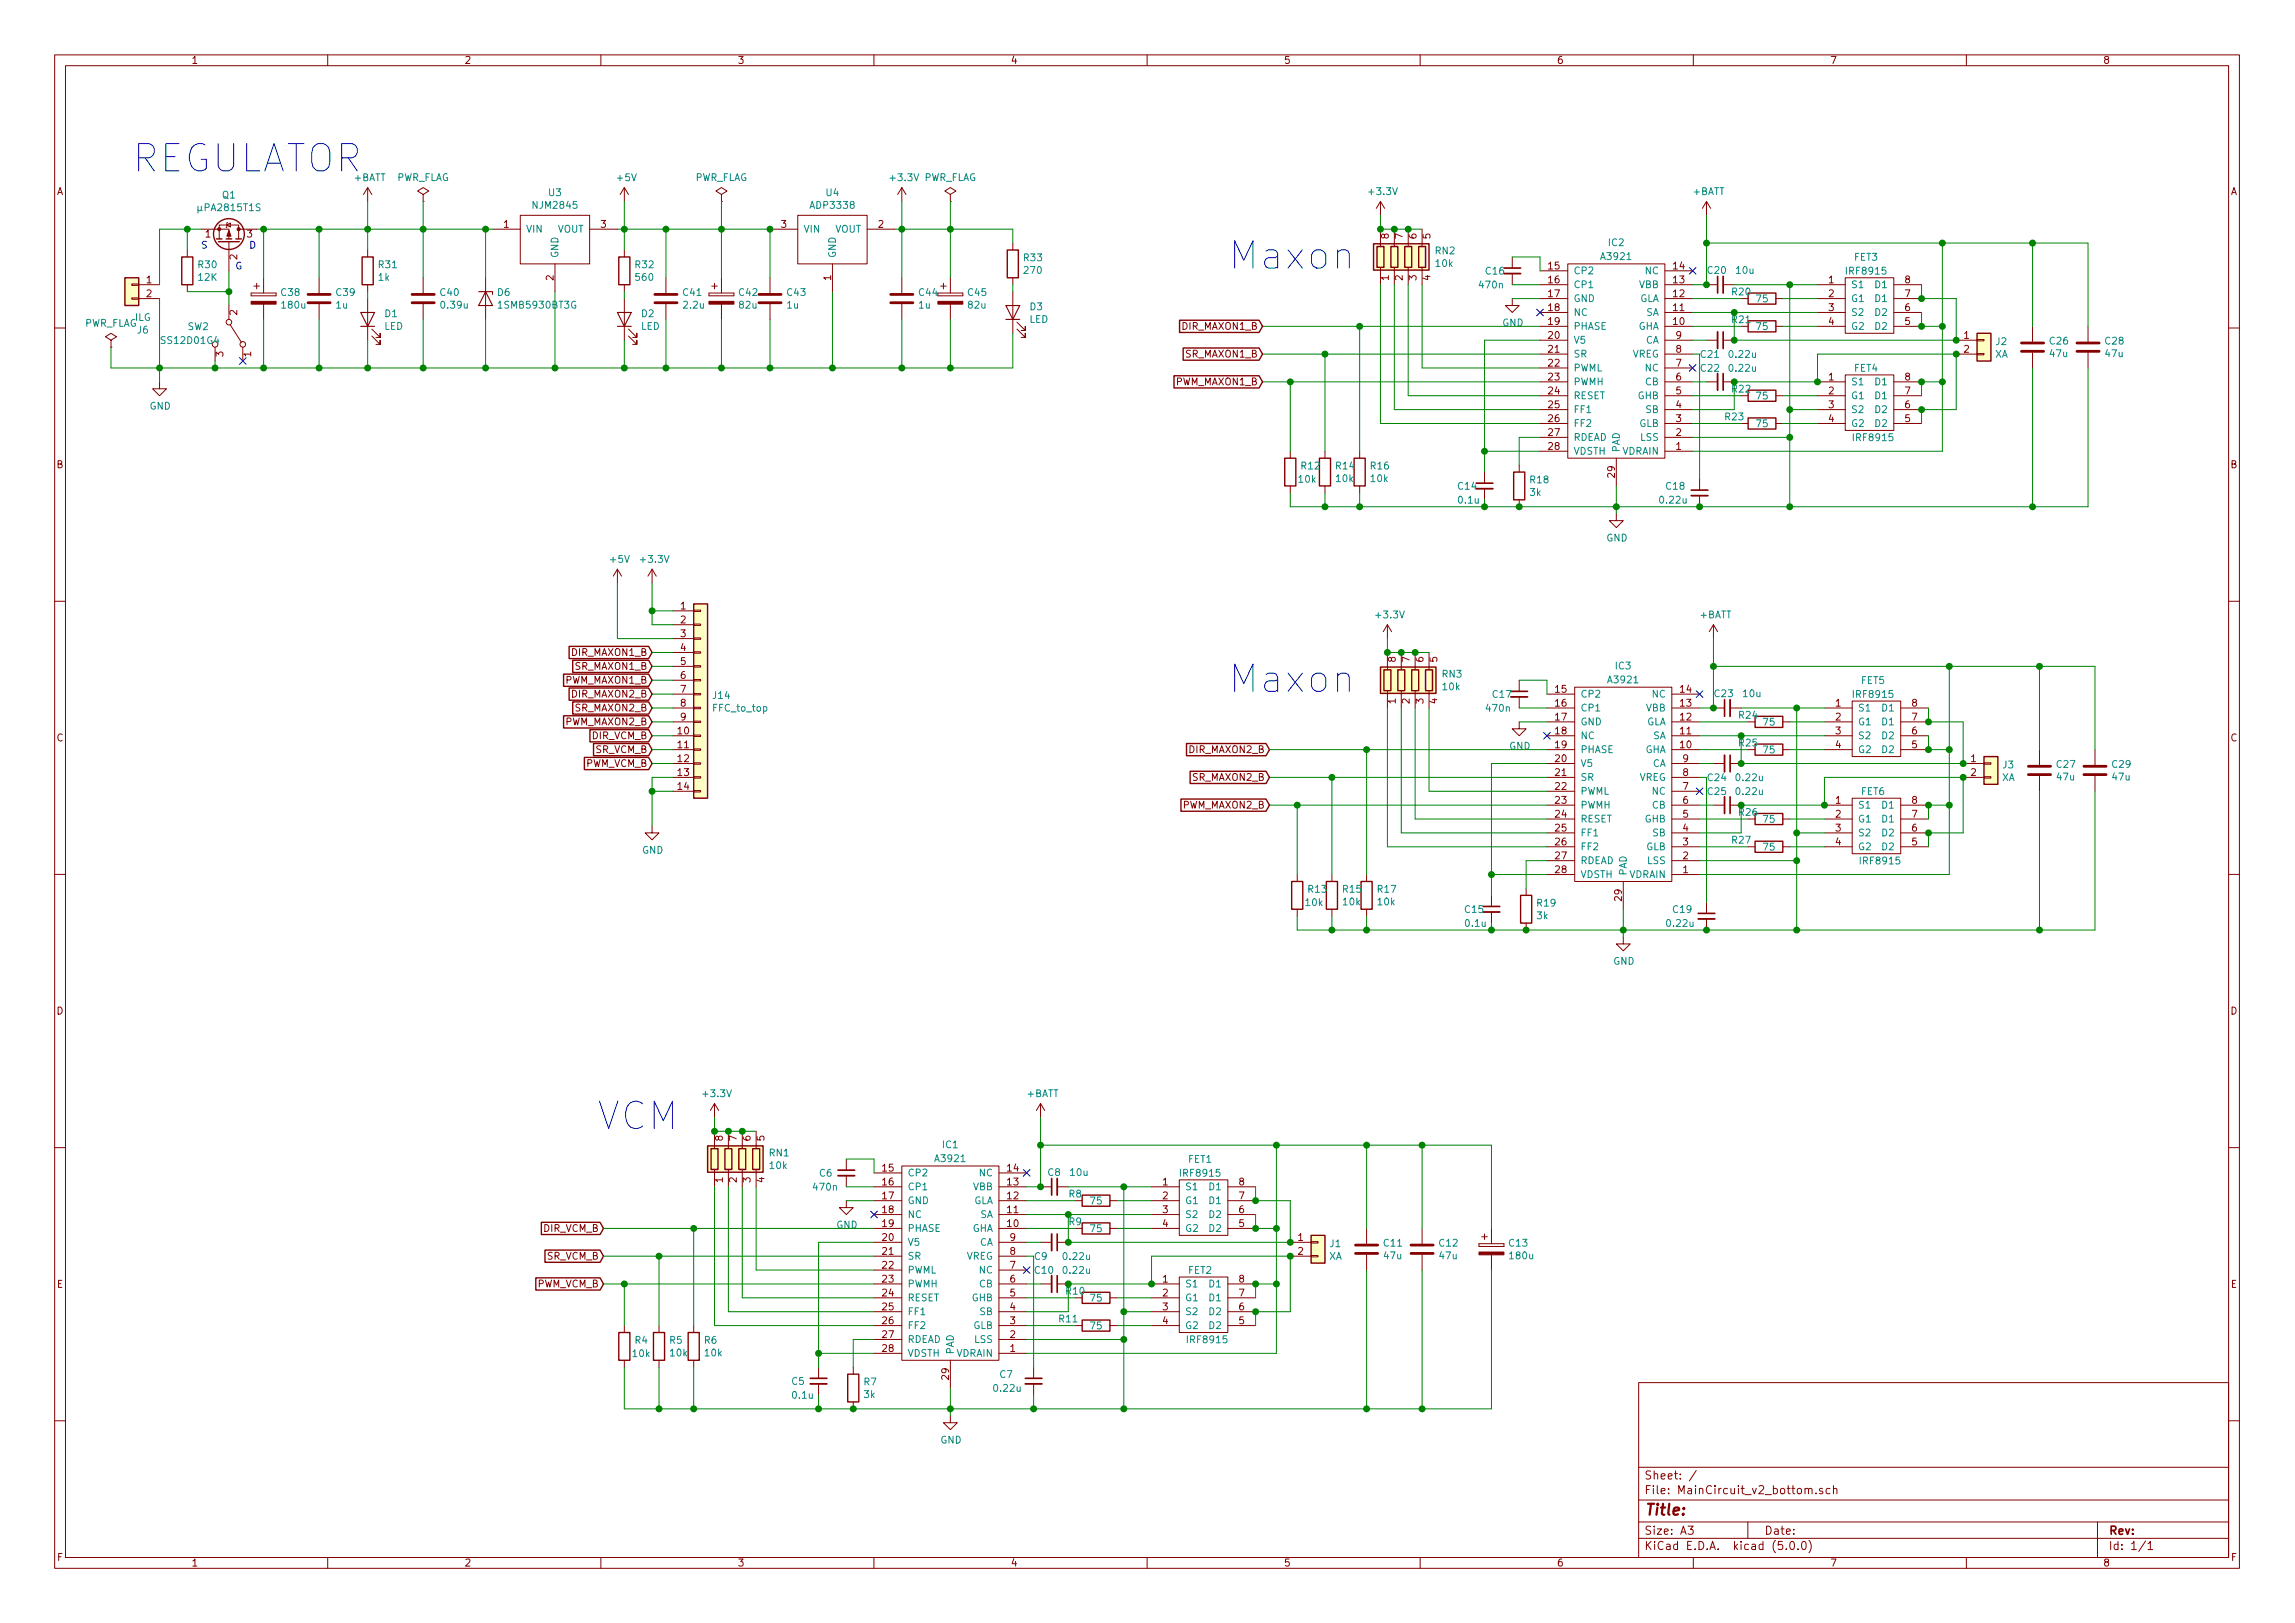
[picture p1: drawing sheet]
<svg xmlns="http://www.w3.org/2000/svg" width="420mm" height="297mm" viewBox="0 0 420 297" stroke-linecap="round" stroke-linejoin="round" font-family="sans-serif">
<defs><g id="words">
<g font-size="7" fill="#0000c2">
<text x="24.1" y="31.5">REGULATOR</text>
<text x="224.8" y="49.3">Maxon</text>
<text x="224.8" y="126.8">Maxon</text>
<text x="109.2" y="206.8">VCM</text>
</g>
<text font-size="2.8" fill="#840000" x="301" y="277.3">Title:</text>
<g font-size="2.1" fill="#840000">
<text x="301" y="273.5">File: MainCircuit_v2_bottom.sch</text>
<text x="301" y="270.8">Sheet: /</text>
<text x="301" y="280.9">Size: A3</text>
<text x="323" y="280.9">Date:</text>
<text x="386" y="280.9">Rev:</text>
<text x="301" y="283.7">KiCad E.D.A. kicad (5.0.0)</text>
<text x="386" y="283.7">Id: 1/1</text>
</g>
<g font-size="1.8" fill="#840000">
<text x="35" y="11.7">1</text>
<text x="85" y="11.7">2</text>
<text x="135" y="11.7">3</text>
<text x="185" y="11.7">4</text>
<text x="235" y="11.7">5</text>
<text x="285" y="11.7">6</text>
<text x="335" y="11.7">7</text>
<text x="385" y="11.7">8</text>
<text x="10.4" y="35.7">A</text>
<text x="408.4" y="35.7">A</text>
<text x="92.2" y="41.7">1</text>
<text x="110" y="41.7">3</text>
<text x="143" y="41.7">3</text>
<text x="160.8" y="41.7">2</text>
<text x="37.6" y="43.5">1</text>
<text x="43.4" y="47.5" transform="rotate(-90 43.4 47.5)">2</text>
<text x="45.2" y="43.5">3</text>
<text x="254.3" y="43.7" transform="rotate(-90 254.3 43.7)">8</text>
<text x="256.8" y="43.7" transform="rotate(-90 256.8 43.7)">7</text>
<text x="259.3" y="43.7" transform="rotate(-90 259.3 43.7)">6</text>
<text x="261.9" y="43.7" transform="rotate(-90 261.9 43.7)">5</text>
<text x="26.8" y="51.9">1</text>
<text x="101.3" y="51.3" transform="rotate(-90 101.3 51.3)">2</text>
<text x="152.1" y="51.3" transform="rotate(-90 152.1 51.3)">1</text>
<text x="254.3" y="51.3" transform="rotate(-90 254.3 51.3)">1</text>
<text x="256.8" y="51.3" transform="rotate(-90 256.8 51.3)">2</text>
<text x="259.3" y="51.3" transform="rotate(-90 259.3 51.3)">3</text>
<text x="261.9" y="51.3" transform="rotate(-90 261.9 51.3)">4</text>
<text x="283.5" y="49.3">15</text>
<text x="283.5" y="51.9">16</text>
<text x="306.4" y="51.9">13</text>
<text x="306.4" y="49.3">14</text>
<text x="334.8" y="51.9">1</text>
<text x="348.8" y="51.9">8</text>
<text x="26.8" y="54.4">2</text>
<text x="43.4" y="57.7" transform="rotate(-90 43.4 57.7)">2</text>
<text x="168.3" y="54.2">C44</text>
<text x="283.5" y="54.4">17</text>
<text x="283.5" y="56.9">18</text>
<text x="283.5" y="59.5">19</text>
<text x="306.4" y="59.5">10</text>
<text x="306.4" y="56.9">11</text>
<text x="306.4" y="54.4">12</text>
<text x="334.8" y="54.4">2</text>
<text x="334.8" y="56.9">3</text>
<text x="334.8" y="59.5">4</text>
<text x="348.8" y="59.5">5</text>
<text x="348.8" y="56.9">6</text>
<text x="348.8" y="54.4">7</text>
<text x="40.9" y="65.3" transform="rotate(-90 40.9 65.3)">3</text>
<text x="46" y="65.3" transform="rotate(-90 46 65.3)">1</text>
<text x="216.5" y="60.4">DIR_MAXON1_B</text>
<text x="217.1" y="65.4">SR_MAXON1_B</text>
<text x="283.5" y="62">20</text>
<text x="283.5" y="64.6">21</text>
<text x="306.9" y="64.6">8</text>
<text x="306.9" y="62">9</text>
<text x="359.6" y="62">1</text>
<text x="359.6" y="64.6">2</text>
<text x="215.2" y="70.5">PWM_MAXON1_B</text>
<text x="283.5" y="67.1">22</text>
<text x="283.5" y="69.6">23</text>
<text x="306.9" y="69.6">6</text>
<text x="306.9" y="67.1">7</text>
<text x="334.8" y="69.6">1</text>
<text x="348.8" y="69.6">8</text>
<text x="283.5" y="72.2">24</text>
<text x="283.5" y="74.7">25</text>
<text x="283.5" y="77.3">26</text>
<text x="306.9" y="77.3">3</text>
<text x="306.9" y="74.7">4</text>
<text x="306.9" y="72.2">5</text>
<text x="334.8" y="72.2">2</text>
<text x="334.8" y="74.7">3</text>
<text x="334.8" y="77.3">4</text>
<text x="348.8" y="77.3">5</text>
<text x="348.8" y="74.7">6</text>
<text x="348.8" y="72.2">7</text>
<text x="283.5" y="79.8">27</text>
<text x="283.5" y="82.3">28</text>
<text x="306.9" y="82.3">1</text>
<text x="306.9" y="79.8">2</text>
<text x="10.4" y="85.7">B</text>
<text x="295.7" y="87.4" transform="rotate(-90 295.7 87.4)">29</text>
<text x="408.4" y="85.7">B</text>
<text x="124.6" y="111.5">1</text>
<text x="124.6" y="114.1">2</text>
<text x="124.6" y="116.6">3</text>
<text x="124.6" y="119.2">4</text>
<text x="103.5" y="125.1">PWM_MAXON1_B</text>
<text x="104.7" y="120.1">DIR_MAXON1_B</text>
<text x="105.3" y="122.6">SR_MAXON1_B</text>
<text x="124.6" y="121.7">5</text>
<text x="124.6" y="124.2">6</text>
<text x="255.5" y="121.2" transform="rotate(-90 255.5 121.2)">8</text>
<text x="258.1" y="121.2" transform="rotate(-90 258.1 121.2)">7</text>
<text x="260.6" y="121.2" transform="rotate(-90 260.6 121.2)">6</text>
<text x="263.1" y="121.2" transform="rotate(-90 263.1 121.2)">5</text>
<text x="104.7" y="127.7">DIR_MAXON2_B</text>
<text x="105.3" y="130.2">SR_MAXON2_B</text>
<text x="124.6" y="126.8">7</text>
<text x="124.6" y="129.3">8</text>
<text x="124.6" y="131.9">9</text>
<text x="255.5" y="128.8" transform="rotate(-90 255.5 128.8)">1</text>
<text x="258.1" y="128.8" transform="rotate(-90 258.1 128.8)">2</text>
<text x="260.6" y="128.8" transform="rotate(-90 260.6 128.8)">3</text>
<text x="263.1" y="128.8" transform="rotate(-90 263.1 128.8)">4</text>
<text x="284.8" y="126.8">15</text>
<text x="284.8" y="129.3">16</text>
<text x="284.8" y="131.9">17</text>
<text x="307.6" y="131.9">12</text>
<text x="307.6" y="129.3">13</text>
<text x="307.6" y="126.8">14</text>
<text x="336.1" y="129.3">1</text>
<text x="336.1" y="131.9">2</text>
<text x="350" y="131.9">7</text>
<text x="350" y="129.3">8</text>
<text x="10.4" y="135.7">C</text>
<text x="103.5" y="132.8">PWM_MAXON2_B</text>
<text x="108.4" y="135.3">DIR_VCM_B</text>
<text x="109" y="137.8">SR_VCM_B</text>
<text x="124.1" y="134.4">10</text>
<text x="124.1" y="136.9">11</text>
<text x="217.8" y="137.8">DIR_MAXON2_B</text>
<text x="284.8" y="134.4">18</text>
<text x="284.8" y="136.9">19</text>
<text x="307.6" y="136.9">10</text>
<text x="307.6" y="134.4">11</text>
<text x="336.1" y="134.4">3</text>
<text x="336.1" y="136.9">4</text>
<text x="350" y="136.9">5</text>
<text x="350" y="134.4">6</text>
<text x="408.4" y="135.7">C</text>
<text x="107.1" y="140.4">PWM_VCM_B</text>
<text x="124.1" y="139.5">12</text>
<text x="124.1" y="142">13</text>
<text x="218.4" y="142.9">SR_MAXON2_B</text>
<text x="284.8" y="139.5">20</text>
<text x="284.8" y="142">21</text>
<text x="308.1" y="142">8</text>
<text x="308.1" y="139.5">9</text>
<text x="360.8" y="139.5">1</text>
<text x="360.8" y="142">2</text>
<text x="124.1" y="144.6">14</text>
<text x="216.5" y="148">PWM_MAXON2_B</text>
<text x="284.8" y="144.6">22</text>
<text x="284.8" y="147.1">23</text>
<text x="284.8" y="149.6">24</text>
<text x="308.1" y="149.6">5</text>
<text x="308.1" y="147.1">6</text>
<text x="308.1" y="144.6">7</text>
<text x="336.1" y="147.1">1</text>
<text x="336.1" y="149.6">2</text>
<text x="350" y="149.6">7</text>
<text x="350" y="147.1">8</text>
<text x="284.8" y="152.2">25</text>
<text x="284.8" y="154.7">26</text>
<text x="308.1" y="154.7">3</text>
<text x="308.1" y="152.2">4</text>
<text x="336.1" y="152.2">3</text>
<text x="336.1" y="154.7">4</text>
<text x="350" y="154.7">5</text>
<text x="350" y="152.2">6</text>
<text x="284.8" y="157.3">27</text>
<text x="284.8" y="159.8">28</text>
<text x="308.1" y="159.8">1</text>
<text x="308.1" y="157.3">2</text>
<text x="296.9" y="164.8" transform="rotate(-90 296.9 164.8)">29</text>
<text x="10.4" y="185.7">D</text>
<text x="408.4" y="185.7">D</text>
<text x="132.3" y="208.8" transform="rotate(-90 132.3 208.8)">8</text>
<text x="134.9" y="208.8" transform="rotate(-90 134.9 208.8)">7</text>
<text x="137.4" y="208.8" transform="rotate(-90 137.4 208.8)">6</text>
<text x="140" y="208.8" transform="rotate(-90 140 208.8)">5</text>
<text x="161.6" y="214.4">15</text>
<text x="184.5" y="214.4">14</text>
<text x="132.3" y="216.4" transform="rotate(-90 132.3 216.4)">1</text>
<text x="134.9" y="216.4" transform="rotate(-90 134.9 216.4)">2</text>
<text x="137.4" y="216.4" transform="rotate(-90 137.4 216.4)">3</text>
<text x="140" y="216.4" transform="rotate(-90 140 216.4)">4</text>
<text x="161.6" y="217">16</text>
<text x="161.6" y="219.5">17</text>
<text x="184.5" y="219.5">12</text>
<text x="184.5" y="217">13</text>
<text x="212.9" y="217">1</text>
<text x="212.9" y="219.5">2</text>
<text x="226.8" y="219.5">7</text>
<text x="226.8" y="217">8</text>
<text x="99.5" y="225.5">DIR_VCM_B</text>
<text x="161.6" y="222">18</text>
<text x="161.6" y="224.6">19</text>
<text x="161.6" y="227.1">20</text>
<text x="184.5" y="224.6">10</text>
<text x="184.5" y="222">11</text>
<text x="184.9" y="227.1">9</text>
<text x="212.9" y="222">3</text>
<text x="212.9" y="224.6">4</text>
<text x="226.8" y="224.6">5</text>
<text x="226.8" y="222">6</text>
<text x="237.6" y="227.1">1</text>
<text x="100.1" y="230.5">SR_VCM_B</text>
<text x="161.6" y="229.7">21</text>
<text x="161.6" y="232.2">22</text>
<text x="184.9" y="232.2">7</text>
<text x="184.9" y="229.7">8</text>
<text x="237.6" y="229.7">2</text>
<text x="10.4" y="235.7">E</text>
<text x="98.2" y="235.6">PWM_VCM_B</text>
<text x="161.6" y="234.7">23</text>
<text x="161.6" y="237.3">24</text>
<text x="161.6" y="239.8">25</text>
<text x="184.9" y="239.8">4</text>
<text x="184.9" y="237.3">5</text>
<text x="184.9" y="234.7">6</text>
<text x="212.9" y="234.7">1</text>
<text x="212.9" y="237.3">2</text>
<text x="212.9" y="239.8">3</text>
<text x="226.8" y="239.8">6</text>
<text x="226.8" y="237.3">7</text>
<text x="226.8" y="234.7">8</text>
<text x="408.4" y="235.7">E</text>
<text x="161.6" y="242.4">26</text>
<text x="161.6" y="244.9">27</text>
<text x="184.9" y="244.9">2</text>
<text x="184.9" y="242.4">3</text>
<text x="212.9" y="242.4">4</text>
<text x="226.8" y="242.4">5</text>
<text x="161.6" y="247.4">28</text>
<text x="184.9" y="247.4">1</text>
<text x="173.7" y="252.5" transform="rotate(-90 173.7 252.5)">29</text>
<text x="10.5" y="285.7">F</text>
<text x="35" y="286.7">1</text>
<text x="85" y="286.7">2</text>
<text x="135" y="286.7">3</text>
<text x="185" y="286.7">4</text>
<text x="235" y="286.7">5</text>
<text x="285" y="286.7">6</text>
<text x="335" y="286.7">7</text>
<text x="385" y="286.7">8</text>
<text x="408.5" y="285.7">F</text>
</g>
<g font-size="1.8" fill="#008484">
<text x="64.8" y="33.2">+BATT</text>
<text x="72.5" y="33.1">PWR_FLAG</text>
<text x="100.5" y="35.9">U3</text>
<text x="113.1" y="33.2">+5V</text>
<text x="127.1" y="33.1">PWR_FLAG</text>
<text x="151.3" y="35.9">U4</text>
<text x="163.1" y="33.2">+3.3V PWR_FLAG</text>
<text x="250.8" y="35.7">+3.3V</text>
<text x="309.9" y="35.7">+BATT</text>
<text x="37.1" y="38.6">PA2815T1S</text>
<text x="40.7" y="36.3">Q1</text>
<text x="97.8" y="38.2">NJM2845</text>
<text x="148.6" y="38.2">ADP3338</text>
<text x="96.3" y="42.6">VIN</text>
<text x="102" y="42.6">VOUT</text>
<text x="102.2" y="47.3" transform="rotate(-90 102.2 47.3)">GND</text>
<text x="147.1" y="42.6">VIN</text>
<text x="152.8" y="42.6">VOUT</text>
<text x="153" y="47.3" transform="rotate(-90 153 47.3)">GND</text>
<text x="187.5" y="47.8">R33</text>
<text x="262.8" y="46.5">RN2</text>
<text x="293.3" y="47.6">A3921</text>
<text x="294.5" y="45">IC2</text>
<text x="339.5" y="47.7">FET3</text>
<text x="36.3" y="49.1">R30</text>
<text x="36.3" y="51.4">12K</text>
<text x="69.3" y="51.4">1k</text>
<text x="69.4" y="49.1">R31</text>
<text x="116.4" y="49.1">R32</text>
<text x="116.5" y="51.4">560</text>
<text x="187.6" y="50.1">270</text>
<text x="262.9" y="48.9">10k</text>
<text x="271" y="52.8">470n</text>
<text x="272.1" y="50.3">C16</text>
<text x="288" y="50.2">CP2</text>
<text x="288" y="52.7">CP1</text>
<text x="300.1" y="52.7">VBB</text>
<text x="301.2" y="50.2">NC</text>
<text x="312.7" y="50.1">C20</text>
<text x="317.9" y="50.1">10u</text>
<text x="338.3" y="50.3">IRF8915</text>
<text x="338.8" y="52.7">S1</text>
<text x="343.4" y="52.7">D1</text>
<text x="15.4" y="59.8">PWR_FLAG</text>
<text x="24.7" y="58.7">ILG</text>
<text x="51.5" y="54.2">C38</text>
<text x="51.7" y="56.5">180u</text>
<text x="61.6" y="56.5">1u</text>
<text x="61.6" y="54.2">C39</text>
<text x="70.5" y="58.1">D1</text>
<text x="80.7" y="54.2">C40</text>
<text x="80.9" y="56.5">0.39u</text>
<text x="91.1" y="54.2">D6</text>
<text x="91.5" y="56.5">1SMB5930BT3G</text>
<text x="117.5" y="58.1">D2</text>
<text x="125.1" y="54.2">C41</text>
<text x="125.2" y="56.5">2.2u</text>
<text x="135.4" y="54.2">C42</text>
<text x="135.4" y="56.5">82u</text>
<text x="144.1" y="56.5">1u</text>
<text x="144.2" y="54.2">C43</text>
<text x="168.2" y="56.5">1u</text>
<text x="177.3" y="54.2">C45</text>
<text x="177.3" y="56.5">82u</text>
<text x="188.4" y="59.1">LED</text>
<text x="188.6" y="56.8">D3</text>
<text x="275" y="59.7">GND</text>
<text x="288" y="55.3">GND</text>
<text x="288" y="57.8">NC</text>
<text x="300.1" y="55.3">GLA</text>
<text x="301.3" y="57.8">SA</text>
<text x="317.1" y="54.1">R20</text>
<text x="317.1" y="59.1">R21</text>
<text x="321.6" y="55.3">75</text>
<text x="338.8" y="55.3">G1</text>
<text x="338.8" y="57.8">S2</text>
<text x="343.4" y="57.8">D2</text>
<text x="343.4" y="55.3">D1</text>
<text x="25.2" y="61">J6</text>
<text x="29.8" y="63">SS12D01G4</text>
<text x="34.4" y="60.4">SW2</text>
<text x="70.3" y="60.4">LED</text>
<text x="117.3" y="60.4">LED</text>
<text x="288" y="60.4">PHASE</text>
<text x="288" y="62.9">V5</text>
<text x="288" y="65.4">SR</text>
<text x="298.8" y="65.4">VREG</text>
<text x="299.8" y="60.4">GHA</text>
<text x="301.2" y="62.9">CA</text>
<text x="311.4" y="65.5">C21</text>
<text x="316.7" y="65.5">0.22u</text>
<text x="321.6" y="60.4">75</text>
<text x="338.8" y="60.4">G2</text>
<text x="343.4" y="60.4">D2</text>
<text x="365.2" y="65.5">XA</text>
<text x="365.4" y="63.2">J2</text>
<text x="375.3" y="63.1">C26</text>
<text x="375.4" y="65.4">47u</text>
<text x="385.5" y="63.1">C28</text>
<text x="385.5" y="65.4">47u</text>
<text x="288" y="68">PWML</text>
<text x="288" y="70.5">PWMH</text>
<text x="301.2" y="70.5">CB</text>
<text x="301.2" y="68">NC</text>
<text x="311.4" y="68">C22</text>
<text x="316.7" y="68">0.22u</text>
<text x="317.1" y="71.8">R22</text>
<text x="338.8" y="70.5">S1</text>
<text x="339.5" y="68">FET4</text>
<text x="343.4" y="70.5">D1</text>
<text x="27.4" y="75">GND</text>
<text x="288" y="73.1">RESET</text>
<text x="288" y="75.6">FF1</text>
<text x="299.8" y="73.1">GHB</text>
<text x="301.3" y="75.6">SB</text>
<text x="315.9" y="76.9">R23</text>
<text x="321.6" y="73.1">75</text>
<text x="338.8" y="73.1">G1</text>
<text x="338.8" y="75.6">S2</text>
<text x="343.4" y="75.6">D2</text>
<text x="343.4" y="73.1">D1</text>
<text x="288" y="78.1">FF2</text>
<text x="288" y="80.7">RDEAD</text>
<text x="288" y="83.2">VDSTH</text>
<text x="296.5" y="82.8" transform="rotate(-90 296.5 82.8)">PAD</text>
<text x="297" y="83.2">VDRAIN</text>
<text x="300.1" y="78.1">GLB</text>
<text x="300.4" y="80.7">LSS</text>
<text x="321.6" y="78.2">75</text>
<text x="338.8" y="78.1">G2</text>
<text x="339.5" y="80.7">IRF8915</text>
<text x="343.4" y="78.1">D2</text>
<text x="237.8" y="88.4">10k</text>
<text x="238.3" y="85.9">R12</text>
<text x="244.6" y="85.9">R14</text>
<text x="244.7" y="88.2">10k</text>
<text x="251" y="85.9">R16</text>
<text x="251" y="88.2">10k</text>
<text x="267" y="89.6">C14</text>
<text x="280.2" y="88.5">R18</text>
<text x="305.1" y="89.6">C18</text>
<text x="267.1" y="92.2">0.1u</text>
<text x="280.1" y="90.8">3k</text>
<text x="304" y="92.2">0.22u</text>
<text x="294.1" y="99.1">GND</text>
<text x="111.8" y="103">+5V</text>
<text x="117.4" y="103">+3.3V</text>
<text x="252" y="113.2">+3.3V</text>
<text x="311.2" y="113.2">+BATT</text>
<text x="264.1" y="124">RN3</text>
<text x="294.6" y="125.1">A3921</text>
<text x="295.8" y="122.5">IC3</text>
<text x="340.7" y="125.2">FET5</text>
<text x="130.6" y="127.9">J14</text>
<text x="130.6" y="130.2">FFC_to_top</text>
<text x="264.2" y="126.3">10k</text>
<text x="272.2" y="130.3">470n</text>
<text x="273.3" y="127.7">C17</text>
<text x="289.3" y="127.7">CP2</text>
<text x="289.3" y="130.2">CP1</text>
<text x="301.3" y="130.2">VBB</text>
<text x="302.5" y="127.7">NC</text>
<text x="313.9" y="127.6">C23</text>
<text x="318.4" y="131.5">R24</text>
<text x="319.2" y="127.6">10u</text>
<text x="339.5" y="127.7">IRF8915</text>
<text x="340.1" y="130.2">S1</text>
<text x="344.7" y="130.2">D1</text>
<text x="276.3" y="137.2">GND</text>
<text x="289.3" y="132.8">GND</text>
<text x="289.3" y="135.3">NC</text>
<text x="289.3" y="137.8">PHASE</text>
<text x="301.1" y="137.8">GHA</text>
<text x="301.3" y="132.8">GLA</text>
<text x="302.6" y="135.3">SA</text>
<text x="318.4" y="136.6">R25</text>
<text x="322.9" y="132.8">75</text>
<text x="322.9" y="137.9">75</text>
<text x="340.1" y="132.8">G1</text>
<text x="340.1" y="135.3">S2</text>
<text x="340.1" y="137.8">G2</text>
<text x="344.7" y="137.8">D2</text>
<text x="344.7" y="135.3">D2</text>
<text x="344.7" y="132.8">D1</text>
<text x="289.3" y="140.4">V5</text>
<text x="289.3" y="142.9">SR</text>
<text x="300.1" y="142.9">VREG</text>
<text x="302.5" y="140.4">CA</text>
<text x="312.7" y="143">C24</text>
<text x="318" y="143">0.22u</text>
<text x="366.5" y="142.9">XA</text>
<text x="366.7" y="140.6">J3</text>
<text x="376.6" y="140.5">C27</text>
<text x="376.6" y="142.8">47u</text>
<text x="386.7" y="140.5">C29</text>
<text x="386.8" y="142.8">47u</text>
<text x="289.3" y="145.5">PWML</text>
<text x="289.3" y="148">PWMH</text>
<text x="302.5" y="148">CB</text>
<text x="302.5" y="145.5">NC</text>
<text x="312.7" y="145.5">C25</text>
<text x="318" y="145.5">0.22u</text>
<text x="318.4" y="149.3">R26</text>
<text x="340.1" y="148">S1</text>
<text x="340.7" y="145.5">FET6</text>
<text x="344.7" y="148">D1</text>
<text x="289.3" y="150.5">RESET</text>
<text x="289.3" y="153.1">FF1</text>
<text x="289.3" y="155.6">FF2</text>
<text x="301.1" y="150.5">GHB</text>
<text x="301.3" y="155.6">GLB</text>
<text x="302.6" y="153.1">SB</text>
<text x="317.1" y="154.4">R27</text>
<text x="322.9" y="150.6">75</text>
<text x="322.9" y="155.7">75</text>
<text x="340.1" y="150.5">G1</text>
<text x="340.1" y="153.1">S2</text>
<text x="340.1" y="155.6">G2</text>
<text x="344.7" y="155.6">D2</text>
<text x="344.7" y="153.1">D2</text>
<text x="344.7" y="150.5">D1</text>
<text x="117.6" y="156.2">GND</text>
<text x="289.3" y="158.2">RDEAD</text>
<text x="289.3" y="160.7">VDSTH</text>
<text x="297.8" y="160.3" transform="rotate(-90 297.8 160.3)">PAD</text>
<text x="298.3" y="160.7">VDRAIN</text>
<text x="301.6" y="158.2">LSS</text>
<text x="340.8" y="158.2">IRF8915</text>
<text x="239.1" y="165.8">10k</text>
<text x="239.5" y="163.4">R13</text>
<text x="245.9" y="163.4">R15</text>
<text x="245.9" y="165.7">10k</text>
<text x="252.2" y="163.4">R17</text>
<text x="252.3" y="165.7">10k</text>
<text x="268.2" y="167.1">C15</text>
<text x="281.5" y="165.9">R19</text>
<text x="306.3" y="167.1">C19</text>
<text x="268.4" y="169.6">0.1u</text>
<text x="281.4" y="168.2">3k</text>
<text x="305.3" y="169.6">0.22u</text>
<text x="295.4" y="176.6">GND</text>
<text x="128.9" y="200.8">+3.3V</text>
<text x="188" y="200.8">+BATT</text>
<text x="140.9" y="211.6">RN1</text>
<text x="141" y="214">10k</text>
<text x="150.1" y="215.4">C6</text>
<text x="166.1" y="215.3">CP2</text>
<text x="171.4" y="212.7">A3921</text>
<text x="172.6" y="210.1">IC1</text>
<text x="179.3" y="215.3">NC</text>
<text x="191.9" y="215.2">C8</text>
<text x="196" y="215.2">10u</text>
<text x="216.3" y="215.4">IRF8915</text>
<text x="217.6" y="212.8">FET1</text>
<text x="149" y="217.9">470n</text>
<text x="166.1" y="217.8">CP1</text>
<text x="166.1" y="220.4">GND</text>
<text x="178.1" y="220.4">GLA</text>
<text x="178.1" y="217.8">VBB</text>
<text x="195.7" y="219.2">R8</text>
<text x="199.7" y="220.4">75</text>
<text x="216.9" y="217.8">S1</text>
<text x="216.9" y="220.4">G1</text>
<text x="221.5" y="220.4">D1</text>
<text x="221.5" y="217.8">D1</text>
<text x="153.1" y="224.8">GND</text>
<text x="166.1" y="222.9">NC</text>
<text x="166.1" y="225.5">PHASE</text>
<text x="177.9" y="225.5">GHA</text>
<text x="179.4" y="222.9">SA</text>
<text x="195.7" y="224.2">R9</text>
<text x="199.7" y="225.5">75</text>
<text x="216.9" y="222.9">S2</text>
<text x="216.9" y="225.5">G2</text>
<text x="221.5" y="225.5">D2</text>
<text x="221.5" y="222.9">D2</text>
<text x="166.1" y="228">V5</text>
<text x="166.1" y="230.5">SR</text>
<text x="166.1" y="233.1">PWML</text>
<text x="176.9" y="230.5">VREG</text>
<text x="179.3" y="233.1">NC</text>
<text x="179.3" y="228">CA</text>
<text x="189.4" y="230.6">C9</text>
<text x="189.5" y="233.1">C10</text>
<text x="194.8" y="233.1">0.22u</text>
<text x="194.8" y="230.6">0.22u</text>
<text x="217.6" y="233.1">FET2</text>
<text x="243.3" y="230.6">XA</text>
<text x="243.5" y="228.3">J1</text>
<text x="253.4" y="228.2">C11</text>
<text x="253.4" y="230.5">47u</text>
<text x="263.6" y="228.2">C12</text>
<text x="263.6" y="230.5">47u</text>
<text x="276.3" y="228.2">C13</text>
<text x="276.5" y="230.5">180u</text>
<text x="166.1" y="235.6">PWMH</text>
<text x="166.1" y="238.2">RESET</text>
<text x="177.9" y="238.2">GHB</text>
<text x="179.3" y="235.6">CB</text>
<text x="195.2" y="236.9">R10</text>
<text x="199.7" y="238.2">75</text>
<text x="216.9" y="235.6">S1</text>
<text x="216.9" y="238.2">G1</text>
<text x="221.5" y="238.2">D1</text>
<text x="221.5" y="235.6">D1</text>
<text x="116.3" y="245.9">R4</text>
<text x="122.6" y="245.9">R5</text>
<text x="129" y="245.9">R6</text>
<text x="166.1" y="240.7">FF1</text>
<text x="166.1" y="243.2">FF2</text>
<text x="166.1" y="245.8">RDEAD</text>
<text x="178.1" y="243.2">GLB</text>
<text x="178.4" y="245.8">LSS</text>
<text x="179.4" y="240.7">SB</text>
<text x="194" y="242">R11</text>
<text x="199.7" y="243.3">75</text>
<text x="216.9" y="240.7">S2</text>
<text x="216.9" y="243.2">G2</text>
<text x="217.6" y="245.8">IRF8915</text>
<text x="221.5" y="243.2">D2</text>
<text x="221.5" y="240.7">D2</text>
<text x="115.9" y="248.4">10k</text>
<text x="122.8" y="248.2">10k</text>
<text x="129.1" y="248.2">10k</text>
<text x="166.1" y="248.3">VDSTH</text>
<text x="174.6" y="247.9" transform="rotate(-90 174.6 247.9)">PAD</text>
<text x="175.1" y="248.3">VDRAIN</text>
<text x="145" y="253.5">C5</text>
<text x="145.2" y="256">0.1u</text>
<text x="158.2" y="253.6">R7</text>
<text x="158.2" y="255.9">3k</text>
<text x="182.1" y="254.7">0.22u</text>
<text x="183.1" y="252.2">C7</text>
<text x="172.2" y="264.2">GND</text>
</g>
<g font-size="1.8" fill="#0000c2">
<text x="36.9" y="45.5">S</text>
<text x="45.7" y="45.5">D</text>
<text x="43.1" y="49.3">G</text>
</g>
</g></defs>
<g fill="none" stroke="#840000" stroke-width=".18">
<path d="M10 10h400v277h-400zM12 12h396v273.1h-396zM60 10v2M110 10v2M160 10v2M210 10v2M260 10v2M310 10v2M360 10v2M67.3 34.3l-.8 1.3M67.3 34.3v2.6M67.3 34.3l.8 1.3"/>
<path d="M77.5 35.6l1-.6-1-.7-1 .7 1 .6v1.3M77.5 36.9h.1M95.2 39.4h12.7v8.9h-12.7zM114.3 34.3v2.6M114.3 34.3l-.8 1.3M114.3 34.3l.8 1.3M132.1 35.6l1-.6-1-.7-1 .7 1 .6v1.3M132.1 36.9h.1M146 39.4h12.7v8.9h-12.7zM165.1 34.3v2.6M165.1 34.3l-.8 1.3M165.1 34.3l.8 1.3"/>
<path d="M174 35.6l1-.6-1-.7-1 .7 1 .6v1.3M174 36.9h.1M252.7 36.9v2.5M252.7 36.9l-.7 1.2M252.7 36.9l.8 1.2M312.4 36.9l-.7 1.2M312.4 36.9v2.5M312.4 36.9l.8 1.2M24.1 54.5h1.3v.3h-1.3zM24.1 52h1.3v.2h-1.3zM25.4 52.1h3.8M25.4 54.6h3.8"/>
<path d="M34.3 45.8v1.2M34.3 52.1v1.3M36.8 41.9h5.1v1.8M41.5 41.2l.7-.4v.8zM41.7 40.7l-.2 .1v.8l-.1 .1M41.9 44.2v.2M41.9 44.5v5.1M41.9 55.9v2.6M42.2 59.5l2 3.1M43.7 41.9v-.7h-3.6v2.5M43.7 41.9h3.3M43.7 41.9v1.8"/>
<path d="M46 53.6v.5zM46 54.1h4.5zM46 53.6h4.5zM46.5 52.4h1M47 51.9v1M48.3 50.8v2.8M48.3 55.7v2.8M50.5 53.6v.5zM58.4 50.8v2.8M58.4 55.7v2.8M67.3 45.8v1.2M67.3 52.1v1.3"/>
<path d="M67.3 54.6v7.7M77.5 50.8v2.8M77.5 55.7v2.8M88.9 50.8v7.7M90.2 41.9h5M101.6 48.3v5.1M107.9 41.9h5.1M114.3 45.8v1.2M114.3 52.1v1.3M114.3 54.6v7.7M121.9 50.8v2.8M121.9 55.7v2.8"/>
<path d="M129.8 53.6v.5zM129.8 54.1h4.6zM129.8 53.6h4.6zM130.3 52.4h1M130.8 51.9v1M132.1 50.8v2.8M132.1 55.7v2.8M134.4 53.6v.5zM141 50.8v2.8M141 55.7v2.8M141 41.9h5M152.4 48.3v5.1"/>
<path d="M158.7 41.9h5.1M165.1 50.8v2.8M165.1 55.7v2.8M171.7 54.1h4.6zM171.7 53.6h4.6zM172.2 52.4h1M172.7 51.9v1M174 50.8v2.8M174 55.7v2.8M176.3 53.6v.5zM185.4 44.5v1.3M185.4 50.8v1.3"/>
<path d="M185.4 53.4v7.6M186.2 59l1.5 1.5v-.8v.8h-.8M252.7 41.9v3.2M252.7 48.9v3.2M255.3 41.9v3.2M255.3 48.9v3.2M257.8 41.9v3.2M257.8 48.9v3.2M260.3 41.9v3.2M260.3 48.9v3.2M276.9 54.6v1.3h1.2l-1.2 1.3-1.3-1.3h1.3M276.9 47v2.1"/>
<path d="M276.9 50.1v2M281.9 52.1h5.1M281.9 54.6h5.1M281.9 59.7h5.1M281.9 57.2h5.1M281.9 49.6h5.1M287 48.3h17.8v35.6h-17.8zM304.8 52.1h5.1M304.8 54.6h5.1M304.8 59.7h5.1M304.8 57.2h5.1M304.8 49.6h5.1"/>
<path d="M312.4 52.1h2.1M315.5 52.1h2M325.1 54.6h1.3M325.1 59.7h1.3M332.7 52.1h5.1M332.7 54.6h5.1M332.7 59.7h5.1M332.7 57.2h5.1M334 52.1h.1M337.8 50.8h8.9v10.2h-8.9zM346.7 52.1h5.1M346.7 54.6h5.1"/>
<path d="M346.7 59.7h5.1M346.7 57.2h5.1M372.1 59.7v2.8M382.3 59.7v2.8M10 60h2M20.3 62.3l1-.7-1-.6-1 .6 1 .7v1.2M20.3 63.5h.1M29.2 69.9v1.3h1.3l-1.3 1.2-1.3-1.2h1.3M39.4 63.5v2.6M44.4 63.5v2.6M68.1 61.5l1.5 1.5v-.7v.7h-.8M68.1 60.2l1.5 1.6v-.8v.8h-.8"/>
<path d="M115.1 61.5l1.5 1.5v-.7v.7h-.8M115.1 60.2l1.5 1.6v-.8v.8h-.8M186.2 60.2l1.5 1.6v-.8v.8h-.8M281.9 62.3h5.1M281.9 64.8h5.1M281.9 67.3h5.1M281.9 69.9h5.1M281.9 72.4h5.1M281.9 75h5.1M281.9 77.5h5.1M304.8 62.3h5.1M304.8 64.8h5.1"/>
<path d="M304.8 67.3h5.1M304.8 69.9h5.1M304.8 72.4h5.1M304.8 75h5.1M304.8 77.5h5.1M312.4 62.3h2.1M312.4 69.9h2.1M315.5 62.3h2M315.5 69.9h2M318.8 77.5h1.2M325.1 72.4h1.3M325.1 77.5h1.3"/>
<path d="M332.7 69.9h5.1M332.7 72.4h5.1M332.7 75h5.1M332.7 77.5h5.1M334 69.9h.1M337.8 68.6h8.9v10.2h-8.9zM346.7 69.9h5.1M346.7 72.4h5.1M346.7 75h5.1M346.7 77.5h5.1M358.1 62.3h3.8M358.1 64.8h3.8"/>
<path d="M361.9 64.7h1.3v.2h-1.3zM361.9 62.1h1.3v.3h-1.3zM372.1 64.6v2.7M382.3 64.6v2.7M408 60h2M236.2 82.6v1.3M236.2 88.9v1.3M242.6 82.6v1.3M242.6 88.9v1.3M248.9 82.6v1.3M248.9 88.9v1.3M271.8 86.4v2"/>
<path d="M271.8 89.4v2.1M278.1 85.1v1.3M278.1 91.5v1.2M281.9 82.6h5.1M281.9 80h5.1M295.9 94v1.3h1.3l-1.3 1.3-1.3-1.3h1.3M295.9 83.9v5M304.8 82.6h5.1M304.8 80h5.1M311.1 87.7v2M311.1 90.7v2M10 110h2"/>
<path d="M113 104.2l-.7 1.2M113 104.2v2.5M113 104.2l.8 1.2M119.4 104.2l-.8 1.2M119.4 104.2v2.5M119.4 104.2l.7 1.2M123.2 111.8h3.8M123.2 114.3h3.8M123.2 116.9h3.8M123.2 119.4h3.8M127 119.3h1.3v.2h-1.3zM127 116.7h1.3v.3h-1.3z"/>
<path d="M127 114.2h1.3v.3h-1.3zM127 111.7h1.3v.2h-1.3zM254 114.3v2.6M254 119.4v3.2M254 114.3l-.8 1.3M254 114.3l.8 1.3M256.5 119.4v3.2M259.1 119.4v3.2M261.6 119.4v3.2M313.7 114.3l-.8 1.3M313.7 114.3v2.6M313.7 114.3l.8 1.3"/>
<path d="M408 110h2M123.2 137.2h3.8M123.2 134.7h3.8M123.2 132.1h3.8M123.2 129.6h3.8M123.2 127h3.8M123.2 139.7h3.8M123.2 122h3.8M123.2 124.5h3.8M127 139.6h1.3v.3h-1.3zM127 137.1h1.3v.2h-1.3zM127 134.5h1.3v.3h-1.3z"/>
<path d="M127 132h1.3v.2h-1.3zM127 129.4h1.3v.3h-1.3zM127 126.9h1.3v.3h-1.3zM127 124.4h1.3v.2h-1.3zM127 121.8h1.3v.3h-1.3zM254 126.4v3.2M256.5 126.4v3.2M259.1 126.4v3.2M261.6 126.4v3.2M278.1 132.1v1.3h1.3l-1.3 1.3-1.2-1.3h1.2M278.1 124.5v2M278.1 127.5v2.1"/>
<path d="M283.2 137.2h5.1M283.2 134.7h5.1M283.2 132.1h5.1M283.2 129.6h5.1M283.2 127h5.1M283.2 139.7h5.1M288.3 125.8h17.8v35.5h-17.8zM306.1 137.2h5M306.1 134.7h5M306.1 132.1h5M306.1 129.6h5M306.1 127h5"/>
<path d="M306.1 139.7h5M313.7 129.6h2M313.7 139.7h2M316.7 129.6h2.1M316.7 139.7h2.1M326.4 137.2h1.3M326.4 132.1h1.3M334 137.2h5.1M334 134.7h5.1M334 132.1h5.1M334 129.6h5.1M335.3 129.6h.1"/>
<path d="M339.1 128.3h8.9v10.2h-8.9zM348 137.2h5.1M348 134.7h5.1M348 132.1h5.1M348 129.6h5.1M359.4 139.7h3.8M363.2 139.6h1.3v.3h-1.3zM373.4 137.2v2.8M383.5 137.2v2.8M119.4 151.2v1.2h1.2l-1.2 1.3-1.3-1.3h1.3M123.2 142.3h3.8M123.2 144.8h3.8"/>
<path d="M127 144.7h1.3v.2h-1.3zM127 142.1h1.3v.3h-1.3zM283.2 157.5h5.1M283.2 142.3h5.1M283.2 144.8h5.1M283.2 147.4h5.1M283.2 149.9h5.1M283.2 152.4h5.1M283.2 155h5.1M306.1 157.5h5M306.1 142.3h5M306.1 144.8h5"/>
<path d="M306.1 147.4h5M306.1 149.9h5M306.1 152.4h5M306.1 155h5M313.7 147.4h2M316.7 147.4h2.1M320 155h1.3M326.4 149.9h1.3M326.4 155h1.3M334 147.4h5.1M334 149.9h5.1M334 152.4h5.1"/>
<path d="M334 155h5.1M335.3 147.4h.1M339.1 146.1h8.9v10.1h-8.9zM348 147.4h5.1M348 149.9h5.1M348 152.4h5.1M348 155h5.1M359.4 142.3h3.8M363.2 142.1h1.3v.3h-1.3zM373.4 142v2.8M383.5 142v2.8M10 160h2"/>
<path d="M237.5 160.1v1.2M237.5 166.4v1.3M243.8 160.1v1.2M243.8 166.4v1.3M250.2 160.1v1.2M250.2 166.4v1.3M273 163.9v2M273 166.9v2M279.4 162.6v1.3M279.4 168.9v1.3M283.2 160.1h5.1M297.2 171.5v1.3h1.2l-1.2 1.2-1.3-1.2h1.3"/>
<path d="M297.2 161.3v5.1M306.1 160.1h5M312.4 165.1v2.1M312.4 168.2v2M408 160h2M10 210h2M130.8 202v2.5M130.8 207v3.2M130.8 214v3.2M130.8 202l-.8 1.2M130.8 202l.8 1.2M133.3 207v3.2"/>
<path d="M133.3 214v3.2M135.9 207v3.2M135.9 214v3.2M138.4 207v3.2M138.4 214v3.2M154.9 219.7v1.3h1.3l-1.3 1.3-1.2-1.3h1.2M154.9 212.1v2.1M154.9 215.2v2M160 219.7h5.1M160 217.2h5.1M160 214.7h5.1M165.1 213.4h17.8v35.6h-17.8z"/>
<path d="M182.9 219.7h5.1M182.9 217.2h5.1M182.9 214.7h5.1M190.5 217.2h2M190.5 202l-.8 1.2M190.5 202v2.5M190.5 202l.8 1.2M193.5 217.2h2.1M203.2 219.7h1.3M210.8 219.7h5.1M210.8 217.2h5.1M212.1 217.2h.1"/>
<path d="M215.9 215.9h8.9v10.2h-8.9zM224.8 219.7h5.1M224.8 217.2h5.1M408 210h2M160 224.8h5.1M160 222.3h5.1M160 227.4h5.1M160 229.9h5.1M160 232.4h5.1M160 235h5.1M160 237.5h5.1M182.9 224.8h5.1"/>
<path d="M182.9 222.3h5.1M182.9 227.4h5.1M182.9 229.9h5.1M182.9 232.4h5.1M182.9 235h5.1M182.9 237.5h5.1M190.5 227.4h2M190.5 235h2M193.5 227.4h2.1M193.5 235h2.1M203.2 224.8h1.3M203.2 237.5h1.3"/>
<path d="M210.8 224.8h5.1M210.8 222.3h5.1M210.8 235h5.1M210.8 237.5h5.1M212.1 235h.1M215.9 233.7h8.9v10.2h-8.9zM224.8 224.8h5.1M224.8 222.3h5.1M224.8 235h5.1M224.8 237.5h5.1M236.2 227.4h3.8M236.2 229.9h3.8"/>
<path d="M240 229.8h1.3v.2h-1.3zM240 227.2h1.3v.3h-1.3zM250.2 224.8v2.8M250.2 229.7v2.7M260.3 224.8v2.8M260.3 229.7v2.7M270.8 227.6v.5zM270.8 228.1h4.5zM270.8 227.6h4.5zM271.3 226.4h1M271.8 225.8v1.1M273 224.8v2.8"/>
<path d="M273 229.7v2.7M275.3 227.6v.5zM114.3 242.6v1.3M114.3 249v1.2M120.6 242.6v1.3M120.6 249v1.2M127 242.6v1.3M127 249v1.2M149.9 250.2v2.1M149.9 253.3v2M156.2 250.2v1.3M156.2 256.6v1.2"/>
<path d="M160 247.7h5.1M160 245.1h5.1M160 240.1h5.1M160 242.6h5.1M174 259.1v1.3h1.3l-1.3 1.3-1.3-1.3h1.3M174 249v5M182.9 247.7h5.1M182.9 245.1h5.1M182.9 240.1h5.1M182.9 242.6h5.1M189.2 250.2v2.1M189.2 253.3v2"/>
<path d="M196.8 242.6h1.3M203.2 242.6h1.3M210.8 240.1h5.1M210.8 242.6h5.1M224.8 240.1h5.1M224.8 242.6h5.1M300 253h108v32.1h-108zM10 260h2M300 278.5h108M300 274.5h108M300 268.5h108M309 279.3h1l-.5 .6 .4 .1v.7l-.2 .1-.7-.1"/>
<path d="M310.5 269.1l-1.2 2M320 278.5v3M331.1 272.6a.36 .36 0 0 1 .3-.2 .36 .36 0 0 1 .3 .2v.8M332.5 273.3v.1M333.7 272.5l-.4-.1-.2 .2 .1 .2 .5 .2v.3h-.6M335 272.5l-.4-.1-.3 .3 .1 .6h.6M335.7 272.5l.2-.1 .3 .1 .1 .9M335.7 271.9v1.5M384 278.5v6.6M408 260h2M60 285.1v1.9M110 285.1v1.9"/>
<path d="M160 285.1v1.9M210 285.1v1.9M260 285.1v1.9M300 281.5h108M310 285.1v1.9M327 283.5v.1M327.8 282.3l.2-.2a.86 .86 0 0 1 .2 1.5 .79 .79 0 0 1-.4-1.3zM329.2 283.5v.1M329.9 282.3l.4-.2a.94 .94 0 0 1 0 1.5 .82 .82 0 0 1-.4-1.3zM331.2 281.9a1.71 1.71 0 0 1 0 2.3M360 285.1v1.9M392.8 282l-1.3 2"/>
<path d="M393.2 282.5l.5-.4v1.5M393.2 283.6h.9"/>
<circle cx="41.9" cy="59" r=".51"/>
<circle cx="44.5" cy="63" r=".51"/>
</g>
<g fill="none" stroke="#840000" stroke-width=".25">
<path d="M22.9 50.8h2.5v5.1h-2.5zM33.3 47h2v5.1h-2zM39.6 43.7h1M40 44.2h3.8M41.4 43.7h1M43.2 43.7h1M66.3 47h2v5.1h-2zM113.3 47h2v5.1h-2zM184.4 45.8h2v5h-2zM216 58.6h14.5l.6 1.1-.6 1.1h-14.5zM251.5 44.6h10.1v4.8h-10.1zM252.1 45.1h1.3v3.8h-1.3z"/>
<path d="M254.6 45.1h1.3v3.8h-1.3zM257.2 45.1h1.2v3.8h-1.2zM259.7 45.1h1.3v3.8h-1.3zM320 53.6h5.1v2.1h-5.1zM320 58.7h5.1v2h-5.1zM214.9 68.8h15.6l.6 1.1-.6 1.1h-15.6zM216.6 63.7h13.9l.6 1.1-.6 1.1h-13.9zM320 71.4h5.1v2h-5.1zM320 76.5h5.1v2h-5.1zM361.9 61h2.6v5.1h-2.6zM235.2 83.9h2v5h-2zM241.6 83.9h2v5h-2z"/>
<path d="M247.9 83.9h2v5h-2zM277.1 86.4h2v5.1h-2zM104.2 118.3h14.5l.7 1.1-.7 1.1h-14.5zM127 110.5h2.5v35.6h-2.5zM103.2 123.4h15.5l.7 1.1-.7 1.1h-15.5zM103.2 131h15.5l.7 1.1-.7 1.1h-15.5zM104.2 125.9h14.5l.7 1.1-.7 1.2h-14.5zM104.9 120.8h13.8l.7 1.2-.7 1.1h-13.8zM104.9 128.5h13.8l.7 1.1-.7 1.1h-13.8zM107 138.6h11.7l.7 1.1-.7 1.2h-11.7zM108 133.5h10.7l.7 1.2-.7 1.1h-10.7zM108.7 136.1h10l.7 1.1-.7 1.1h-10z"/>
<path d="M217.2 136.1h14.6l.6 1.1-.6 1.1h-14.6zM252.7 122.1h10.2v4.8h-10.2zM253.4 122.6h1.2v3.8h-1.2zM255.9 122.6h1.3v3.8h-1.3zM258.4 122.6h1.3v3.8h-1.3zM261 122.6h1.3v3.8h-1.3zM321.3 131.1h5.1v2h-5.1zM321.3 136.2h5.1v2h-5.1zM363.2 138.5h2.6v5h-2.6zM216.2 146.2h15.6l.6 1.2-.6 1.1h-15.6zM217.9 141.2h13.9l.6 1.1-.6 1.1h-13.9zM321.3 148.9h5.1v2h-5.1z"/>
<path d="M321.3 154h5.1v2h-5.1zM236.5 161.3h2v5.1h-2zM242.8 161.3h2.1v5.1h-2.1zM249.2 161.3h2v5.1h-2zM278.4 163.9h2v5h-2zM129.5 209.7h10.2v4.8h-10.2zM130.2 210.2h1.2v3.8h-1.2zM132.7 210.2h1.3v3.8h-1.3zM135.3 210.2h1.2v3.8h-1.2zM137.8 210.2h1.3v3.8h-1.3zM198.1 218.7h5.1v2.1h-5.1zM98.1 233.9h11.8l.6 1.1-.6 1.1h-11.8z"/>
<path d="M99.1 223.7h10.8l.6 1.1-.6 1.1h-10.8zM99.8 228.8h10.1l.6 1.1-.6 1.1h-10.1zM198.1 223.8h5.1v2h-5.1zM198.1 236.5h5.1v2h-5.1zM240 226.1h2.6v5.1h-2.6zM113.3 243.9h2v5.1h-2zM119.6 243.9h2.1v5.1h-2.1zM126 243.9h2v5.1h-2zM155.2 251.5h2v5.1h-2zM198.1 241.6h5.1v2h-5.1z"/>
<circle cx="41.9" cy="42.8" r="2.82"/>
</g>
<g fill="none" stroke="#008400" stroke-width=".18">
<path d="M67.3 36.9v8.9M77.5 36.9v13.9M114.3 36.9v8.9M132.1 36.9v13.9M165.1 36.9v13.9M174 36.9v13.9M252.7 39.4v2.5h7.6M312.4 39.4v12.7h-2.5M29.2 54.6v15.3M34.3 53.4h7.6M34.3 41.9v3.9M36.8 41.9h-7.6v10.2"/>
<path d="M41.9 49.6v6.3M47 41.9h43.2M48.3 41.9v8.9M48.3 58.5v8.8M58.4 41.9v8.9M58.4 58.5v8.8M67.3 53.4v1.2M77.5 58.5v8.8M88.9 41.9v8.9M88.9 58.5v8.8M101.6 53.4v13.9M113 41.9h28v8.9"/>
<path d="M114.3 53.4v1.2M121.9 41.9v8.9M121.9 58.5v8.8M132.1 58.5v8.8M141 58.5v8.8M152.4 53.4v13.9M163.8 41.9h21.6v2.6M165.1 58.5v8.8M174 58.5v8.8M185.4 52.1v1.3M231.1 59.7h50.8M248.9 59.7v22.9"/>
<path d="M252.7 52.1v25.4h29.2M255.3 52.1v22.9h26.6M257.8 52.1v20.3h24.1M260.3 52.1v15.2h21.6M276.9 54.6h5M276.9 52.1h5M276.9 47h5v2.6M309.9 54.6h8.9M309.9 59.7h8.9M309.9 57.2h22.8M312.4 44.5h69.9v15.2M317.5 52.1h15.2"/>
<path d="M326.4 54.6h6.3M326.4 59.7h6.3M327.7 52.1v40.6M351.8 52.1v2.5h6.3v7.7h-40.6v-5.1M351.8 57.2v2.5h3.8M355.6 44.5v38.1h-45.7M372.1 44.5v15.2M39.4 66.1v1.2M67.3 62.3v5M114.3 62.3v5M185.4 61v6.3h-165.1v-3.8M231.1 64.8h50.8"/>
<path d="M231.1 69.9h50.8M236.2 69.9v12.7M242.6 64.8v17.8M281.9 62.3h-10.1v24.1M309.9 64.8h1.2v22.9M309.9 75h7.6v-5.1h15.2v-5.1h25.4v10.2h-6.3v2.5M309.9 77.5h8.9M309.9 72.4h8.9M309.9 69.9h2.5M309.9 62.3h2.5M326.4 77.5h6.3M326.4 72.4h6.3"/>
<path d="M327.7 75h5M355.6 69.9h-3.8v2.5M372.1 67.3v25.4M382.3 67.3v25.4h-146.1v-2.5M242.6 90.2v2.5M248.9 90.2v2.5M271.8 82.6h10.1M271.8 91.5v1.2M281.9 80h-3.8v5.1M295.9 88.9v5.1M309.9 80h17.8M113 106.7v10.2h10.2"/>
<path d="M119.4 119.4h3.8M119.4 106.7v7.6h3.8M119.4 111.8h3.8M254 116.9v2.5h7.6M313.7 116.9v12.7h-2.6M119.4 132.1h3.8M119.4 129.6h3.8M119.4 124.5h3.8M119.4 137.2h3.8M119.4 139.7h3.8M119.4 134.7h3.8M119.4 122h3.8"/>
<path d="M119.4 127h3.8M232.4 137.2h50.8M250.2 137.2v22.9M254 129.6v25.4h29.2M256.5 129.6v22.8h26.7M259.1 129.6v20.3h24.1M261.6 129.6v15.2h21.6M278.1 132.1h5.1M278.1 129.6h5.1M278.1 124.5h5.1v2.5M283.2 139.7h-10.2v24.2M311.1 132.1h8.9"/>
<path d="M311.1 137.2h8.9M311.1 139.7h2.6M311.1 134.7h22.9M313.7 122h69.8v15.2M318.8 129.6h15.2M327.7 132.1h6.3M327.7 137.2h6.3M328.9 129.6v40.6M353.1 129.6v2.5h6.3v7.6h-40.6v-5M353.1 134.7v2.5h3.8M356.9 122v38.1h-45.8M373.4 122v15.2"/>
<path d="M119.4 144.8h3.8M123.2 142.3h-3.8v8.9M232.4 142.3h50.8M232.4 147.4h50.8M237.5 147.4v12.7M243.8 142.3v17.8M283.2 157.5h-3.8v5.1M311.1 142.3h1.3v22.8M311.1 152.4h7.7v-5h15.2v-5.1h25.4v10.1h-6.3v2.6M311.1 155h8.9M311.1 149.9h8.9M311.1 147.4h2.6"/>
<path d="M311.1 157.5h17.8M327.7 155h6.3M327.7 149.9h6.3M328.9 152.4h5.1M356.9 147.4h-3.8v2.5M373.4 144.8v25.4M383.5 144.8v25.4h-146v-2.5M243.8 167.7v2.5M250.2 167.7v2.5M273 160.1h10.2M273 168.9v1.3M297.2 166.4v5.1"/>
<path d="M130.8 204.5v2.5h7.6M130.8 217.2v25.4h29.2M133.3 217.2v22.9h26.7M135.9 217.2v20.3h24.1M138.4 217.2v15.2h21.6M154.9 219.7h5.1M154.9 217.2h5.1M154.9 212.1h5.1v2.6M188 219.7h8.8M190.5 209.6h82.5v15.2M190.5 204.5v12.7h-2.5M195.6 217.2h15.2"/>
<path d="M204.5 219.7h6.3M205.7 217.2v40.6M229.9 217.2v2.5h6.3v7.7h-40.6v-5.1M233.7 209.6v38.1h-45.7M250.2 209.6v15.2M260.3 209.6v15.2M110.5 229.9h49.5M110.5 224.8h49.5M110.5 235h49.5M114.3 235v7.6M120.6 229.9v12.7M127 224.8v17.8"/>
<path d="M160 227.4h-10.1v22.8M188 237.5h8.8M188 229.9h1.2v20.3M188 227.4h2.5M188 224.8h8.8M188 235h2.5M188 222.3h22.8M204.5 237.5h6.3M204.5 224.8h6.3M229.9 222.3v2.5h3.8M233.7 235h-3.8v2.5M250.2 232.4v25.4"/>
<path d="M260.3 232.4v25.4M273 232.4v25.4h-158.7v-7.6M120.6 250.2v7.6M127 250.2v7.6M149.9 247.7h10.1M149.9 255.3v2.5M160 245.1h-3.8v5.1M174 254v5.1M188 240.1h7.6v-5.1h15.2v-5.1h25.4v10.2h-6.3v2.5M188 242.6h8.8M188 245.1h17.7M189.2 255.3v2.5"/>
<path d="M204.5 242.6h6.3M205.7 240.1h5.1"/>
</g>
<g fill="#008400" stroke="#008400" stroke-width=".25">
<circle cx="41.9" cy="53.4" r=".51"/>
<circle cx="34.3" cy="41.9" r=".51"/>
<circle cx="29.2" cy="67.3" r=".51"/>
<circle cx="121.9" cy="41.9" r=".51"/>
<circle cx="121.9" cy="67.3" r=".51"/>
<circle cx="141" cy="67.3" r=".51"/>
<circle cx="152.4" cy="67.3" r=".51"/>
<circle cx="114.3" cy="41.9" r=".51"/>
<circle cx="114.3" cy="67.3" r=".51"/>
<circle cx="58.4" cy="41.9" r=".51"/>
<circle cx="58.4" cy="67.3" r=".51"/>
<circle cx="48.3" cy="41.9" r=".51"/>
<circle cx="67.3" cy="67.3" r=".51"/>
<circle cx="67.3" cy="41.9" r=".51"/>
<circle cx="77.5" cy="41.9" r=".51"/>
<circle cx="77.5" cy="67.3" r=".51"/>
<circle cx="132.1" cy="41.9" r=".51"/>
<circle cx="132.1" cy="67.3" r=".51"/>
<circle cx="165.1" cy="41.9" r=".51"/>
<circle cx="165.1" cy="67.3" r=".51"/>
<circle cx="174" cy="41.9" r=".51"/>
<circle cx="174" cy="67.3" r=".51"/>
<circle cx="101.6" cy="67.3" r=".51"/>
<circle cx="88.9" cy="41.9" r=".51"/>
<circle cx="88.9" cy="67.3" r=".51"/>
<circle cx="48.3" cy="67.3" r=".51"/>
<circle cx="39.4" cy="67.3" r=".51"/>
<circle cx="141" cy="41.9" r=".51"/>
<circle cx="252.7" cy="41.9" r=".51"/>
<circle cx="255.3" cy="41.9" r=".51"/>
<circle cx="257.8" cy="41.9" r=".51"/>
<circle cx="236.2" cy="69.9" r=".51"/>
<circle cx="242.6" cy="64.8" r=".51"/>
<circle cx="248.9" cy="59.7" r=".51"/>
<circle cx="271.8" cy="82.6" r=".51"/>
<circle cx="278.1" cy="92.7" r=".51"/>
<circle cx="295.9" cy="92.7" r=".51"/>
<circle cx="271.8" cy="92.7" r=".51"/>
<circle cx="242.6" cy="92.7" r=".51"/>
<circle cx="248.9" cy="92.7" r=".51"/>
<circle cx="312.4" cy="52.1" r=".51"/>
<circle cx="327.7" cy="52.1" r=".51"/>
<circle cx="311.1" cy="92.7" r=".51"/>
<circle cx="317.5" cy="57.2" r=".51"/>
<circle cx="317.5" cy="69.9" r=".51"/>
<circle cx="327.7" cy="75" r=".51"/>
<circle cx="317.5" cy="62.3" r=".51"/>
<circle cx="332.7" cy="69.9" r=".51"/>
<circle cx="312.4" cy="44.5" r=".51"/>
<circle cx="351.8" cy="59.7" r=".51"/>
<circle cx="355.6" cy="59.7" r=".51"/>
<circle cx="351.8" cy="69.9" r=".51"/>
<circle cx="355.6" cy="69.9" r=".51"/>
<circle cx="327.7" cy="80" r=".51"/>
<circle cx="351.8" cy="75" r=".51"/>
<circle cx="358.1" cy="64.8" r=".51"/>
<circle cx="351.8" cy="54.6" r=".51"/>
<circle cx="358.1" cy="62.3" r=".51"/>
<circle cx="355.6" cy="44.5" r=".51"/>
<circle cx="327.7" cy="92.7" r=".51"/>
<circle cx="372.1" cy="92.7" r=".51"/>
<circle cx="372.1" cy="44.5" r=".51"/>
<circle cx="254" cy="119.4" r=".51"/>
<circle cx="256.5" cy="119.4" r=".51"/>
<circle cx="259.1" cy="119.4" r=".51"/>
<circle cx="243.8" cy="142.3" r=".51"/>
<circle cx="273" cy="160.1" r=".51"/>
<circle cx="279.4" cy="170.2" r=".51"/>
<circle cx="297.2" cy="170.2" r=".51"/>
<circle cx="273" cy="170.2" r=".51"/>
<circle cx="243.8" cy="170.2" r=".51"/>
<circle cx="250.2" cy="170.2" r=".51"/>
<circle cx="313.7" cy="129.6" r=".51"/>
<circle cx="328.9" cy="129.6" r=".51"/>
<circle cx="312.4" cy="170.2" r=".51"/>
<circle cx="318.8" cy="134.7" r=".51"/>
<circle cx="318.8" cy="147.4" r=".51"/>
<circle cx="328.9" cy="152.4" r=".51"/>
<circle cx="318.8" cy="139.7" r=".51"/>
<circle cx="334" cy="147.4" r=".51"/>
<circle cx="313.7" cy="122" r=".51"/>
<circle cx="353.1" cy="137.2" r=".51"/>
<circle cx="356.9" cy="137.2" r=".51"/>
<circle cx="353.1" cy="147.4" r=".51"/>
<circle cx="356.9" cy="147.4" r=".51"/>
<circle cx="328.9" cy="157.5" r=".51"/>
<circle cx="353.1" cy="152.4" r=".51"/>
<circle cx="359.4" cy="142.3" r=".51"/>
<circle cx="353.1" cy="132.1" r=".51"/>
<circle cx="359.4" cy="139.7" r=".51"/>
<circle cx="356.9" cy="122" r=".51"/>
<circle cx="328.9" cy="170.2" r=".51"/>
<circle cx="373.4" cy="170.2" r=".51"/>
<circle cx="373.4" cy="122" r=".51"/>
<circle cx="237.5" cy="147.4" r=".51"/>
<circle cx="250.2" cy="137.2" r=".51"/>
<circle cx="130.8" cy="207" r=".51"/>
<circle cx="133.4" cy="207" r=".51"/>
<circle cx="135.9" cy="207" r=".51"/>
<circle cx="149.9" cy="247.7" r=".51"/>
<circle cx="156.2" cy="257.8" r=".51"/>
<circle cx="174" cy="257.8" r=".51"/>
<circle cx="149.9" cy="257.8" r=".51"/>
<circle cx="120.7" cy="257.8" r=".51"/>
<circle cx="127" cy="257.8" r=".51"/>
<circle cx="190.5" cy="217.2" r=".51"/>
<circle cx="205.7" cy="217.2" r=".51"/>
<circle cx="195.6" cy="222.3" r=".51"/>
<circle cx="195.6" cy="235" r=".51"/>
<circle cx="205.7" cy="240.1" r=".51"/>
<circle cx="195.6" cy="227.4" r=".51"/>
<circle cx="210.8" cy="235" r=".51"/>
<circle cx="190.5" cy="209.6" r=".51"/>
<circle cx="229.9" cy="224.8" r=".51"/>
<circle cx="233.7" cy="224.8" r=".51"/>
<circle cx="229.9" cy="235" r=".51"/>
<circle cx="233.7" cy="235" r=".51"/>
<circle cx="205.7" cy="245.1" r=".51"/>
<circle cx="229.9" cy="240.1" r=".51"/>
<circle cx="236.2" cy="229.9" r=".51"/>
<circle cx="229.9" cy="219.7" r=".51"/>
<circle cx="236.2" cy="227.4" r=".51"/>
<circle cx="233.7" cy="209.6" r=".51"/>
<circle cx="250.2" cy="257.8" r=".51"/>
<circle cx="250.2" cy="209.6" r=".51"/>
<circle cx="120.7" cy="229.9" r=".51"/>
<circle cx="114.3" cy="235" r=".51"/>
<circle cx="205.7" cy="257.8" r=".51"/>
<circle cx="189.2" cy="257.8" r=".51"/>
<circle cx="260.3" cy="209.6" r=".51"/>
<circle cx="260.3" cy="257.8" r=".51"/>
<circle cx="119.4" cy="144.8" r=".51"/>
<circle cx="119.4" cy="111.8" r=".51"/>
<circle cx="127" cy="224.8" r=".51"/>
</g>
<g fill="#ffffc2" stroke="#ffffc2" stroke-width=".18">
<path d="M22.9 50.8h2.5v5.1h-2.5z"/>
<path d="M251.5 44.6h10.1v4.8h-10.1z"/>
<path d="M361.9 61h2.6v5.1h-2.6z"/>
<path d="M252.7 122.1h10.2v4.8h-10.2z"/>
<path d="M363.2 138.5h2.6v5h-2.6z"/>
<path d="M129.5 209.7h10.2v4.8h-10.2z"/>
<path d="M240 226.1h2.6v5.1h-2.6z"/>
<path d="M127 110.5h2.5v35.6h-2.5z"/>
</g>
<g fill="none" stroke="#840000" stroke-width=".51">
<path d="M56.4 55.4h4.1M56.4 53.9h4.1M75.4 55.4h4.1M75.4 53.9h4.1M119.9 55.4h4.1M119.9 53.9h4.1M138.9 55.4h4.1M138.9 53.9h4.1M163.1 55.4h4M163.1 53.9h4M370.1 64.3h4M370.1 62.8h4"/>
<path d="M380.2 64.3h4.1M380.2 62.8h4.1M371.3 141.8h4.1M371.3 140.2h4.1M381.5 141.8h4.1M381.5 140.2h4.1M248.2 229.4h4M248.2 227.9h4M258.3 229.4h4.1M258.3 227.9h4.1"/>
</g>
<path d="M66 57.2h2.6l-1.3 2.5zM66 59.7h2.6M87.6 53.4h2.6v.5M88.9 53.4l1.3 2.5h-2.6zM113 57.2h2.6l-1.3 2.5zM113 59.7h2.6M184.1 55.9h2.6l-1.3 2.6zM184.1 58.5h2.6" fill="none" stroke="#840000" stroke-width=".2"/>
<g fill="#840000" stroke="#840000" stroke-width=".18">
<path d="M46 55.2h4.5v.5h-4.5z"/>
<path d="M129.8 55.2h4.6v.5h-4.6z"/>
<path d="M171.7 55.2h4.6v.5h-4.6z"/>
<path d="M41.9 42.2l.4 1h-.8z"/>
<path d="M270.8 229.1h4.5v.6h-4.5z"/>
<circle cx="40.1" cy="41.9" r=".28"/>
<circle cx="43.7" cy="41.9" r=".28"/>
</g>
<path d="M36.2 37.7v1.3M36.9 37.7l-.1 .8-.4 .1-.2-.2M47.6 37.4l-.5-.1-.2 .1v.4l.6 .2 .1 .3-.2 .3-.5-.1M105.4 55.2a.59 .59 0 0 0-.8 .6 .59 .59 0 0 0 .8 .5v-.4h-.2" fill="none" stroke="#008484" stroke-width=".18"/>
<g fill="none" stroke="#000084" stroke-width=".18">
<path d="M281.3 56.6l1.2 1.2M282.5 56.6l-1.2 1.2M309.3 49l1.2 1.2M310.5 49l-1.2 1.2M43.8 65.5l1.3 1.2M45.1 65.5l-1.3 1.2M309.3 66.7l1.2 1.3M310.5 66.7l-1.2 1.3M282.6 134l1.2 1.3M283.8 134l-1.2 1.3M310.5 126.4l1.3 1.2M311.8 126.4l-1.3 1.2"/>
<path d="M310.5 144.2l1.3 1.2M311.8 144.2l-1.3 1.2M187.4 214.1l1.2 1.2M188.6 214.1l-1.2 1.2M159.4 221.7l1.2 1.2M160.6 221.7l-1.2 1.2M187.4 231.8l1.2 1.3M188.6 231.8l-1.2 1.3"/>
</g>
<g fill="none" stroke="#840000" stroke-width=".33">
<path d="M275.3 50.1h3.1M315.5 50.6v3M314.5 60.7v3.1M314.5 68.4v3M270.3 89.4h3M309.6 90.7h3.1M276.6 127.5h3.1M315.7 138.2v3.1M316.7 128.1v3M315.7 145.8v3.1M271.5 166.9h3.1M310.9 168.2h3"/>
<path d="M153.4 215.2h3.1M193.5 215.7v3M192.5 225.8v3.1M192.5 233.5v3M148.3 253.3h3.1M187.7 253.3h3.1"/>
</g>
<g fill="none" stroke="#840000" stroke-width=".3">
<path d="M275.3 49.1h3.1M314.5 50.6v3M315.5 60.7v3.1M315.5 68.4v3M270.3 88.4h3M309.6 89.7h3.1M276.6 126.5h3.1M315.7 128.1v3M316.7 138.2v3.1M316.7 145.8v3.1M271.5 165.9h3.1M310.9 167.2h3"/>
<path d="M153.4 214.2h3.1M192.5 215.7v3M193.5 225.8v3.1M193.5 233.5v3M148.3 252.3h3.1M187.7 252.3h3.1"/>
</g>
<use href="#words"/>
</svg>
